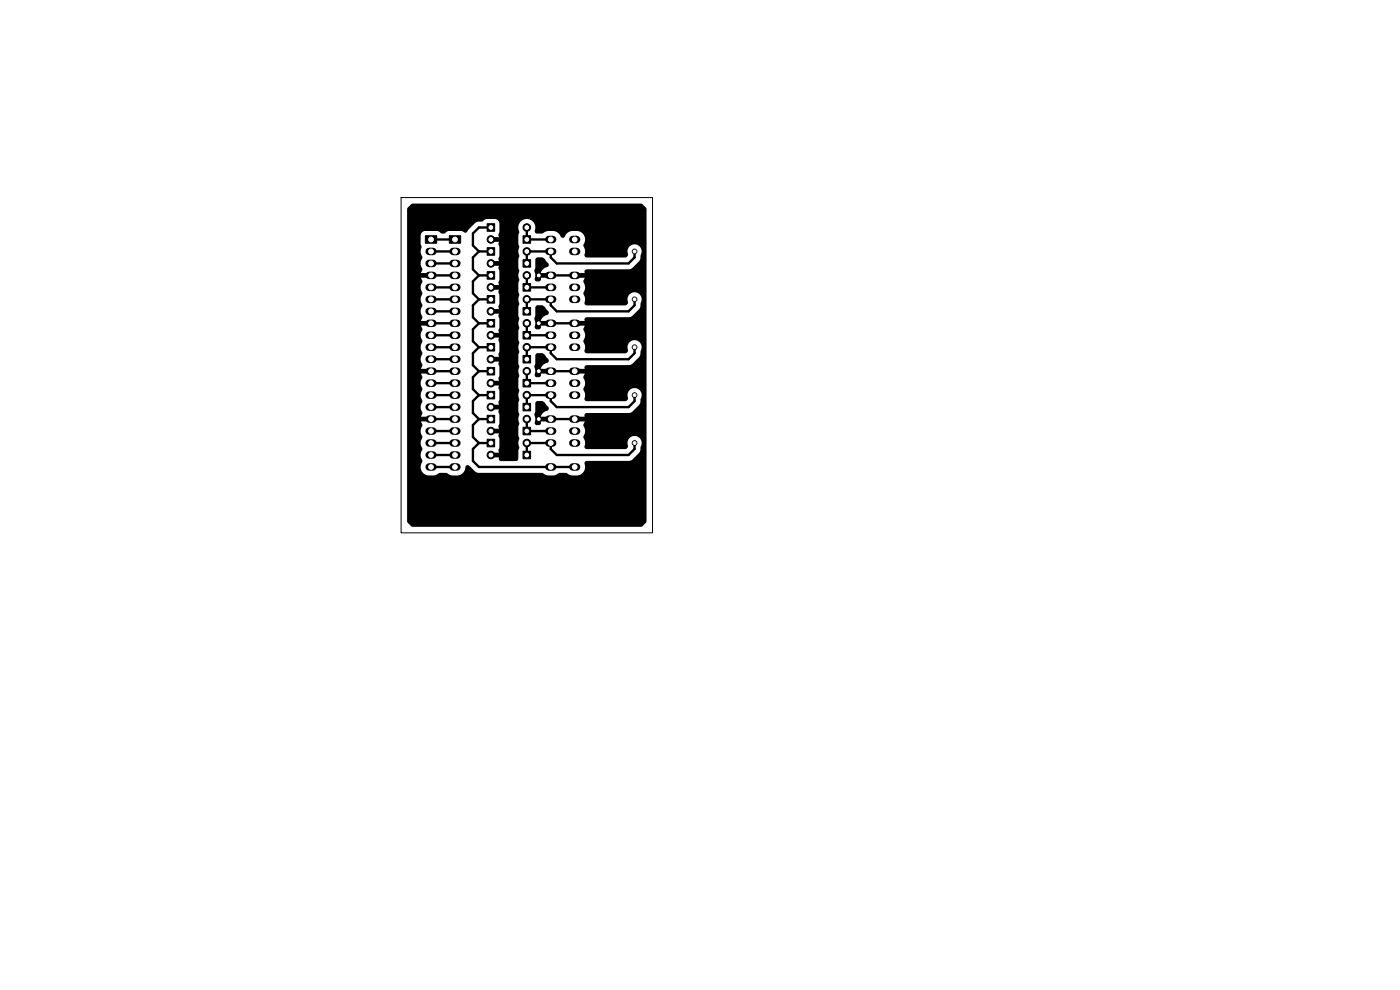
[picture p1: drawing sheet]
<svg xmlns="http://www.w3.org/2000/svg" width="297mm" height="210mm" viewBox="0 0 297 210" stroke-linecap="round" stroke-linejoin="round" font-family="sans-serif">
<path d="M85.1 41.9h53.3v71.1h-53.3z" fill="none" stroke="#000" stroke-width=".21"/>
<g fill="#000" stroke="#000" stroke-width=".21">
<path d="M90.2 50h2.4v1.6h-2.4zM95.3 50h2.4v1.6h-2.4zM103.3 47.5h1.6v1.6h-1.6zM103.3 52.5h1.6v1.6h-1.6zM103.3 57.6h1.6v1.6h-1.6zM111 55.1h1.6v1.6h-1.6zM111 50h1.6v1.6h-1.6zM103.3 77.9h1.6v1.6h-1.6zM103.3 62.7h1.6v1.6h-1.6zM103.3 72.9h1.6v1.6h-1.6zM103.3 67.8h1.6v1.6h-1.6zM111 70.3h1.6v1.6h-1.6z"/>
<path d="M111 65.2h1.6v1.6h-1.6zM111 60.2h1.6v1.6h-1.6zM111 75.4h1.6v1.6h-1.6zM103.3 83h1.6v1.6h-1.6zM103.3 93.2h1.6v1.6h-1.6zM103.3 88.1h1.6v1.6h-1.6zM111 90.6h1.6v1.6h-1.6zM111 95.7h1.6v1.6h-1.6zM111 80.5h1.6v1.6h-1.6zM111 85.6h1.6v1.6h-1.6z"/>
<circle cx="91.4" cy="55.9" r=".5"/>
<circle cx="91.4" cy="50.8" r=".5"/>
<circle cx="91.4" cy="58.4" r=".5"/>
<circle cx="91.4" cy="53.3" r=".5"/>
<circle cx="96.5" cy="55.9" r=".5"/>
<circle cx="96.5" cy="53.3" r=".5"/>
<circle cx="96.5" cy="58.4" r=".5"/>
<circle cx="96.5" cy="50.8" r=".5"/>
<circle cx="104.1" cy="55.9" r=".8"/>
<circle cx="104.1" cy="50.8" r=".8"/>
<circle cx="104.1" cy="53.3" r=".4"/>
<circle cx="104.1" cy="48.3" r=".4"/>
<circle cx="104.1" cy="58.4" r=".4"/>
<circle cx="104.1" cy="50.8" r=".4"/>
<circle cx="104.1" cy="55.9" r=".4"/>
<circle cx="111.8" cy="48.3" r=".8"/>
<circle cx="111.8" cy="53.3" r=".8"/>
<circle cx="111.8" cy="58.4" r=".8"/>
<circle cx="111.8" cy="55.9" r=".4"/>
<circle cx="111.8" cy="48.3" r=".4"/>
<circle cx="111.8" cy="53.3" r=".4"/>
<circle cx="111.8" cy="50.8" r=".4"/>
<circle cx="111.8" cy="58.4" r=".4"/>
<circle cx="114.3" cy="58.4" r=".5"/>
<circle cx="116.8" cy="50.8" r=".5"/>
<circle cx="116.8" cy="58.4" r=".5"/>
<circle cx="116.8" cy="53.3" r=".5"/>
<circle cx="121.9" cy="53.3" r=".5"/>
<circle cx="121.9" cy="50.8" r=".5"/>
<circle cx="121.9" cy="58.4" r=".5"/>
<circle cx="134.6" cy="53.3" r=".5"/>
<circle cx="91.4" cy="68.6" r=".5"/>
<circle cx="91.4" cy="63.5" r=".5"/>
<circle cx="91.4" cy="71.1" r=".5"/>
<circle cx="91.4" cy="76.2" r=".5"/>
<circle cx="91.4" cy="78.7" r=".5"/>
<circle cx="91.4" cy="66" r=".5"/>
<circle cx="91.4" cy="73.7" r=".5"/>
<circle cx="91.4" cy="61" r=".5"/>
<circle cx="96.5" cy="63.5" r=".5"/>
<circle cx="96.5" cy="73.7" r=".5"/>
<circle cx="96.5" cy="68.6" r=".5"/>
<circle cx="96.5" cy="71.1" r=".5"/>
<circle cx="96.5" cy="66" r=".5"/>
<circle cx="96.5" cy="78.7" r=".5"/>
<circle cx="96.5" cy="76.2" r=".5"/>
<circle cx="96.5" cy="61" r=".5"/>
<circle cx="104.1" cy="66" r=".8"/>
<circle cx="104.1" cy="61" r=".8"/>
<circle cx="104.1" cy="76.2" r=".8"/>
<circle cx="104.1" cy="71.1" r=".8"/>
<circle cx="104.1" cy="68.6" r=".4"/>
<circle cx="104.1" cy="71.1" r=".4"/>
<circle cx="104.1" cy="78.7" r=".4"/>
<circle cx="104.1" cy="63.5" r=".4"/>
<circle cx="104.1" cy="73.7" r=".4"/>
<circle cx="104.1" cy="66" r=".4"/>
<circle cx="104.1" cy="76.2" r=".4"/>
<circle cx="104.1" cy="61" r=".4"/>
<circle cx="111.8" cy="63.5" r=".8"/>
<circle cx="111.8" cy="78.7" r=".8"/>
<circle cx="111.8" cy="73.7" r=".8"/>
<circle cx="111.8" cy="68.6" r=".8"/>
<circle cx="111.8" cy="61" r=".4"/>
<circle cx="111.8" cy="73.7" r=".4"/>
<circle cx="111.8" cy="71.1" r=".4"/>
<circle cx="111.8" cy="66" r=".4"/>
<circle cx="111.8" cy="78.7" r=".4"/>
<circle cx="111.8" cy="76.2" r=".4"/>
<circle cx="111.8" cy="63.5" r=".4"/>
<circle cx="111.8" cy="68.6" r=".4"/>
<circle cx="114.3" cy="68.6" r=".5"/>
<circle cx="114.3" cy="78.7" r=".5"/>
<circle cx="116.8" cy="71.1" r=".5"/>
<circle cx="116.8" cy="68.6" r=".5"/>
<circle cx="116.8" cy="78.7" r=".5"/>
<circle cx="116.8" cy="63.5" r=".5"/>
<circle cx="116.8" cy="73.7" r=".5"/>
<circle cx="116.8" cy="61" r=".5"/>
<circle cx="121.9" cy="68.6" r=".5"/>
<circle cx="121.9" cy="78.7" r=".5"/>
<circle cx="121.9" cy="71.1" r=".5"/>
<circle cx="121.9" cy="63.5" r=".5"/>
<circle cx="121.9" cy="61" r=".5"/>
<circle cx="121.9" cy="73.7" r=".5"/>
<circle cx="134.6" cy="63.5" r=".5"/>
<circle cx="134.6" cy="73.7" r=".5"/>
<circle cx="91.4" cy="83.8" r=".5"/>
<circle cx="91.4" cy="91.4" r=".5"/>
<circle cx="91.4" cy="88.9" r=".5"/>
<circle cx="91.4" cy="96.5" r=".5"/>
<circle cx="91.4" cy="81.3" r=".5"/>
<circle cx="91.4" cy="94" r=".5"/>
<circle cx="91.4" cy="99.1" r=".5"/>
<circle cx="91.4" cy="86.4" r=".5"/>
<circle cx="96.5" cy="83.8" r=".5"/>
<circle cx="96.5" cy="91.4" r=".5"/>
<circle cx="96.5" cy="88.9" r=".5"/>
<circle cx="96.5" cy="86.4" r=".5"/>
<circle cx="96.5" cy="94" r=".5"/>
<circle cx="96.5" cy="96.5" r=".5"/>
<circle cx="96.5" cy="81.3" r=".5"/>
<circle cx="96.5" cy="99.1" r=".5"/>
<circle cx="104.1" cy="96.5" r=".8"/>
<circle cx="104.1" cy="86.4" r=".8"/>
<circle cx="104.1" cy="81.3" r=".8"/>
<circle cx="104.1" cy="91.4" r=".8"/>
<circle cx="104.1" cy="83.8" r=".4"/>
<circle cx="104.1" cy="91.4" r=".4"/>
<circle cx="104.1" cy="81.3" r=".4"/>
<circle cx="104.1" cy="94" r=".4"/>
<circle cx="104.1" cy="88.9" r=".4"/>
<circle cx="104.1" cy="96.5" r=".4"/>
<circle cx="104.1" cy="86.4" r=".4"/>
<circle cx="111.8" cy="94" r=".8"/>
<circle cx="111.8" cy="83.8" r=".8"/>
<circle cx="111.8" cy="88.9" r=".8"/>
<circle cx="111.8" cy="91.4" r=".4"/>
<circle cx="111.8" cy="83.8" r=".4"/>
<circle cx="111.8" cy="88.9" r=".4"/>
<circle cx="111.8" cy="96.5" r=".4"/>
<circle cx="111.8" cy="94" r=".4"/>
<circle cx="111.8" cy="81.3" r=".4"/>
<circle cx="111.8" cy="86.4" r=".4"/>
<circle cx="114.3" cy="88.9" r=".5"/>
<circle cx="116.8" cy="99.1" r=".5"/>
<circle cx="116.8" cy="91.4" r=".5"/>
<circle cx="116.8" cy="83.8" r=".5"/>
<circle cx="116.8" cy="88.9" r=".5"/>
<circle cx="116.8" cy="81.3" r=".5"/>
<circle cx="116.8" cy="94" r=".5"/>
<circle cx="121.9" cy="83.8" r=".5"/>
<circle cx="121.9" cy="88.9" r=".5"/>
<circle cx="121.9" cy="91.4" r=".5"/>
<circle cx="121.9" cy="99.1" r=".5"/>
<circle cx="121.9" cy="94" r=".5"/>
<circle cx="121.9" cy="81.3" r=".5"/>
<circle cx="134.6" cy="83.8" r=".5"/>
<circle cx="134.6" cy="94" r=".5"/>
</g>
<g fill="none" stroke="#000" stroke-width="1.6">
<path d="M91 53.3h.8M91 55.9h.8M91 58.4h.8M96.1 53.3h.8M96.1 55.9h.8M96.1 58.4h.8M116.4 53.3h.8M116.4 58.4h.8M116.4 50.8h.8M121.5 53.3h.8M121.5 58.4h.8M121.5 50.8h.8"/>
<path d="M91 61h.8M91 63.5h.8M91 66h.8M91 68.6h.8M91 71.1h.8M91 73.7h.8M91 76.2h.8M91 78.7h.8M96.1 61h.8M96.1 63.5h.8M96.1 66h.8M96.1 68.6h.8"/>
<path d="M96.1 71.1h.8M96.1 73.7h.8M96.1 76.2h.8M96.1 78.7h.8M116.4 61h.8M116.4 63.5h.8M116.4 68.6h.8M116.4 71.1h.8M116.4 73.7h.8M116.4 78.7h.8M121.5 61h.8M121.5 63.5h.8"/>
<path d="M121.5 68.6h.8M121.5 71.1h.8M121.5 73.7h.8M121.5 78.7h.8M91 81.3h.8M91 83.8h.8M91 86.4h.8M91 88.9h.8M91 91.4h.8M91 94h.8M91 96.5h.8M91 99.1h.8"/>
<path d="M96.1 81.3h.8M96.1 83.8h.8M96.1 86.4h.8M96.1 88.9h.8M96.1 91.4h.8M96.1 94h.8M96.1 96.5h.8M96.1 99.1h.8M116.4 81.3h.8M116.4 83.8h.8M116.4 88.9h.8M116.4 91.4h.8"/>
<path d="M116.4 94h.8M116.4 99.1h.8M121.5 81.3h.8M121.5 83.8h.8M121.5 88.9h.8M121.5 91.4h.8M121.5 94h.8M121.5 99.1h.8"/>
</g>
<g fill="none" stroke="#000" stroke-width=".5">
<path d="M91.4 50.8h5.1M91.4 55.9h5.1M91.4 53.3h5.1M96.5 58.4h-7.6l-1.3 1.3v7.6l1.3 1.3M101.6 58.4h2.5M101.6 53.3l-1.3 1.3v2.6l1.3 1.2M101.6 58.4l-1.3 1.3v2.5l1.3 1.3M101.6 53.3h2.5M104.1 50.8h2.6l1.2 1.3v2.5l-1.2 1.3M104.1 55.9h2.6M104.1 48.3h-2.5l-1.3 1.2v2.6l1.3 1.2M106.7 55.9l1.2 1.3v2.5l-1.2 1.3"/>
<path d="M111.8 58.4v2.6h5M111.8 48.3v2.5h5M114.3 58.4h7.6M134.6 53.3v1.3l-1.3 1.3h-15.2l-1.3-1.3v-1.3h-5v2.6M88.9 68.6h7.6M88.9 78.7l-1.3 1.3v7.6l1.3 1.3h7.6M88.9 68.6l-1.3 1.3v7.6l1.3 1.2M88.9 78.7h7.6M91.4 61h5.1M91.4 76.2h5.1M91.4 66h5.1M91.4 71.1h5.1"/>
<path d="M91.4 63.5h5.1M91.4 73.7h5.1M101.6 68.6h2.5M101.6 78.7h2.5M101.6 63.5l-1.3 1.3v2.5l1.3 1.3M101.6 68.6l-1.3 1.3v2.5l1.3 1.3M101.6 73.7l-1.3 1.2v2.6l1.3 1.2M101.6 78.7l-1.3 1.3v2.6l1.3 1.2M101.6 63.5h2.5M101.6 73.7h2.5M104.1 61h2.6M104.1 76.2h2.6"/>
<path d="M104.1 66h2.6M104.1 71.1h2.6M106.7 61l1.2 1.2v2.6l-1.2 1.2M106.7 66l1.2 1.3v2.6l-1.2 1.2M106.7 71.1l1.2 1.3v2.5l-1.2 1.3M106.7 76.2l1.2 1.3v2.5l-1.2 1.3M111.8 78.7v2.6h5M111.8 68.6v2.5h5M114.3 68.6h7.6M114.3 78.7h7.6M134.6 73.7v1.2l-1.3 1.3h-15.2l-1.3-1.3v-1.2h-5v2.5M134.6 63.5v1.3l-1.3 1.2h-15.2l-1.3-1.2v-1.3h-5v2.5"/>
<path d="M91.4 86.4h5.1M91.4 96.5h5.1M91.4 81.3h5.1M91.4 91.4h5.1M91.4 99.1h5.1M91.4 94h5.1M91.4 83.8h5.1M101.6 88.9h2.5M101.6 94l-1.3 1.3v2.5l1.3 1.3h20.3M101.6 83.8l-1.3 1.3v2.5l1.3 1.3M101.6 88.9l-1.3 1.3v2.5l1.3 1.3M101.6 94h2.5"/>
<path d="M101.6 83.8h2.5M104.1 86.4h2.6M104.1 81.3h2.6M104.1 91.4h2.6M106.7 81.3l1.2 1.3v2.5l-1.2 1.3M106.7 86.4l1.2 1.2v2.6l-1.2 1.2M106.7 91.4l1.2 1.3v2.6l-1.2 1.2h-2.6M111.8 88.9v2.5h5M114.3 88.9h7.6M134.6 83.8v1.3l-1.3 1.3h-15.2l-1.3-1.3v-1.3h-5v2.6M134.6 94v1.3l-1.3 1.2h-15.2l-1.3-1.2v-1.3h-5v2.5"/>
</g>
<path d="M113.7 54.7l1.4-.1 .5 .3 .7 .9a.63 .63 0 0 1 0 .7 .63 .63 0 0 1-.7 .3l-.5 .4-.4 .7h2.1a.5 .5 0 0 0-.5 .5 .5 .5 0 0 0 .5 .5h-2.1a.52 .52 0 0 1-.4 .8h-.4a.61 .61 0 0 1-.5-.4 .61 .61 0 0 1 .1-.6v-.5a1.34 1.34 0 0 1 .1-1.5v-1.6zM86.5 44l.7-.7 .4-.1h48.4l.3 .1 .8 .8 .1 66.5-.2 .3-.7 .7-.3 .2h-48.4l-.4-.2-.7-.7-.1-.3v-60.7h2.8v1.8l.2 .9a1.8 1.8 0 0 0 .1 1.8v.5a1.81 1.81 0 0 0 0 2l.1 .4-.3 .6h2.1l-.2 .1a.5 .5 0 0 0-.3 .5 .5 .5 0 0 0 .5 .4h-2.1l.3 .6-.1 .5a1.81 1.81 0 0 0 0 2v.5a1.81 1.81 0 0 0 0 2v.5a1.81 1.81 0 0 0 0 2.1l.1 .3-.3 .7h2.1h-.2a.5 .5 0 0 0-.3 .5 .5 .5 0 0 0 .5 .5h-2.1l.3 .6-.1 .4a1.81 1.81 0 0 0 0 2v.6a1.81 1.81 0 0 0 0 2v.5a1.81 1.81 0 0 0 0 2l.1 .4-.3 .6h2.1l-.2 .1a.5 .5 0 0 0-.3 .5 .5 .5 0 0 0 .5 .4h-2.1l.3 .7-.1 .4a1.81 1.81 0 0 0 0 2v.5a1.81 1.81 0 0 0 0 2v.6a1.81 1.81 0 0 0 0 2l.1 .4-.3 .6h2.1h-.2a.5 .5 0 0 0-.3 .6 .5 .5 0 0 0 .5 .4h-2.1l.3 .6-.1 .4a1.81 1.81 0 0 0 0 2.1v.5a1.81 1.81 0 0 0 0 2v.5a1.81 1.81 0 0 0 0 2v.5a1.81 1.81 0 0 0 1.4 2.9l1.3-.1 1.1-.5h1.5l1 .5h1.4a1.98 1.98 0 0 0 1.6-1.9l.3-.2h.3l1.4 1.3 .7 .3h13.4l1.4 .6 1.3-.1 1.1-.5h1.3l1.2 .5 1.2 .1a1.9 1.9 0 0 0 1.6-2.7l.1-.3 .4-.1 9.1-.1 .6-.2 1.4-1.4 .2-.6 .1-.5a1.57 1.57 0 0 0 0-1.8 1.57 1.57 0 0 0-1.6-.7 1.51 1.51 0 0 0-1.1 2v.1a.67 .67 0 0 1-.6 .7l-8.3-.1a.75 .75 0 0 1-.2-1.1l-.1-.7a1.27 1.27 0 0 1 .1-1.6v-.7l-.4-.9 .3-.8h-2a.5 .5 0 0 0 .4-.5 .5 .5 0 0 0-.4-.5l2-.1a.5 .5 0 0 1 .5-.7h9.1l.6-.3 1.4-1.4 .2-.5 .1-.8a1.51 1.51 0 0 0-1.2-2.3 1.51 1.51 0 0 0-1.5 2v.1a.67 .67 0 0 1-.6 .7h-8.3a.75 .75 0 0 1-.2-1.2l-.1-.6a1.27 1.27 0 0 1 .1-1.7v-.7l-.4-.9 .3-.8h-2a.5 .5 0 0 0 .4-.5 .5 .5 0 0 0-.4-.5h2a.5 .5 0 0 1 .5-.7l9.1-.1 .6-.2 1.4-1.5 .2-.5 .1-.8a1.51 1.51 0 0 0-1.2-2.2 1.51 1.51 0 0 0-1.5 2v.1a.67 .67 0 0 1-.6 .6h-8.3a.75 .75 0 0 1-.2-1.1l-.1-.7a1.27 1.27 0 0 1 .1-1.6v-.7l-.4-.9 .3-.8h-2a.5 .5 0 0 0 .4-.5 .5 .5 0 0 0-.4-.5l2-.1a.5 .5 0 0 1 .5-.7h9.1l.6-.3 1.4-1.4 .2-.5 .1-.9a1.51 1.51 0 0 0-1.2-2.2 1.51 1.51 0 0 0-1.5 2v.1a.67 .67 0 0 1-.6 .7h-8.3a.75 .75 0 0 1-.2-1.2l-.1-.6a1.27 1.27 0 0 1 .1-1.7v-.7l-.4-.9 .3-.8h-2a.5 .5 0 0 0 .4-.5 .5 .5 0 0 0-.4-.5l2-.1a.5 .5 0 0 1 .5-.7h9.1l.6-.3 1.4-1.4 .2-.5 .1-.8a1.51 1.51 0 0 0-1.2-2.3 1.51 1.51 0 0 0-1.5 2v.2a.67 .67 0 0 1-.6 .6h-8.3a.75 .75 0 0 1-.2-1.1l-.1-.7a1.27 1.27 0 0 1 .1-1.6 1.81 1.81 0 0 0-1.7-2.2h-1a2.1 2.1 0 0 0-1.7 1.4 .72 .72 0 0 1-1-.7 1.79 1.79 0 0 0-1.3-.7h-1.3l-1.1 .5h-1.2a.65 .65 0 0 1-.3-1 1.82 1.82 0 0 0-2.1-2 1.82 1.82 0 0 0-1.2 2.7l-.2 .7v1.9a1.16 1.16 0 0 1 0 1.3v.5a1.37 1.37 0 0 1 0 1.4v2.1a.98 .98 0 0 1 0 1.1v.5a1.37 1.37 0 0 1 0 1.4v1.8a1.16 1.16 0 0 1 0 1.3v.6a1.37 1.37 0 0 1 0 1.4v2a.98 .98 0 0 1 0 1.1v.5a1.37 1.37 0 0 1 0 1.5v1.8a1.16 1.16 0 0 1 0 1.3v.5a1.37 1.37 0 0 1 0 1.4v2.1a.98 .98 0 0 1 0 1.1v.5a1.37 1.37 0 0 1 0 1.4v1.9a1.16 1.16 0 0 1 0 1.3v.5a1.37 1.37 0 0 1 0 1.4v2a.98 .98 0 0 1 0 1.1v.6a1.37 1.37 0 0 1 0 1.4v1.8a1.16 1.16 0 0 1 0 1.3v.5a1.37 1.37 0 0 1 0 1.5v1.6l-.3 .5h-3.5a.53 .53 0 0 1-.3-.8h-1.9l-.3-.3v-.2a.4 .4 0 0 0 .6 .4 .4 .4 0 0 0 .1-.7 .4 .4 0 0 0-.6 .2l-.2 .1 .5-.5h1.8l-.2-.4 .2-.8v-1.7a1.14 1.14 0 0 1 0-1.2h-1.9l-.3-.3v-.2a.4 .4 0 0 0 .6 .4 .4 .4 0 0 0 .1-.6 .4 .4 0 0 0-.6 .1l-.2 .1 .5-.5h1.8l-.2-.4 .2-.7v-1.8a1.14 1.14 0 0 1 0-1.1l-1.9-.1-.3-.2v-.3a.4 .4 0 0 0 .6 .4 .4 .4 0 0 0 .1-.6 .4 .4 0 0 0-.6 .1l-.2 .1 .5-.4h1.8l-.2-.5 .2-.7v-1.7a1.14 1.14 0 0 1 0-1.2h-1.9l-.3-.3v-.3a.4 .4 0 0 0 .6 .5 .4 .4 0 0 0 .1-.7 .4 .4 0 0 0-.6 .1l-.2 .1 .5-.4h1.8l-.2-.4 .2-.8v-1.7a1.14 1.14 0 0 1 0-1.2h-1.9l-.3-.3v-.3a.4 .4 0 0 0 .6 .5 .4 .4 0 0 0 .1-.7 .4 .4 0 0 0-.6 .1l-.2 .1 .5-.4h1.8l-.2-.4 .2-.8v-1.7a1.14 1.14 0 0 1 0-1.2h-1.9l-.3-.3v-.2a.4 .4 0 0 0 .6 .4 .4 .4 0 0 0 .1-.7 .4 .4 0 0 0-.6 .2l-.2 .1 .5-.5h1.8l-.2-.4 .2-.8v-1.7a1.14 1.14 0 0 1 0-1.2h-1.9l-.3-.3v-.2a.4 .4 0 0 0 .6 .4 .4 .4 0 0 0 .1-.6 .4 .4 0 0 0-.6 .1l-.2 .1 .5-.5h1.8l-.2-.4 .2-.7v-1.8a1.14 1.14 0 0 1 0-1.1l-1.9-.1-.3-.2v-.3a.4 .4 0 0 0 .6 .4 .4 .4 0 0 0 .1-.6 .4 .4 0 0 0-.6 .1l-.2 .1 .5-.4h1.8l-.2-.5 .2-.7v-1.7a1.14 1.14 0 0 1 0-1.2h-1.9l-.3-.3v-.3a.4 .4 0 0 0 .6 .5 .4 .4 0 0 0 .1-.7 .4 .4 0 0 0-.6 .1l-.2 .1 .5-.4h1.8l-.2-.4 .2-.8v-1.7a1.14 1.14 0 0 1 0-1.2h-1.9l-.3-.3v-.3a.4 .4 0 0 0 .6 .5 .4 .4 0 0 0 .1-.7 .4 .4 0 0 0-.6 .1l-.2 .1 .5-.4h1.8l-.2-.4 .2-.8v-1.8l-.1-.4-.5-.4h-2.1l-.9 .5-1.2 .1-1.8 1.8a.64 .64 0 0 1-.6 .5 .64 .64 0 0 1-.6-.3l-2.8-.1-.5 .2a.94 .94 0 0 1-1.4 .2l-.6-.4h-2.7a1 1 0 0 0-.9 .9h-2.8v-5.5zM113.7 75l1.4-.1 .5 .4 .7 .8a.63 .63 0 0 1 0 .8 .63 .63 0 0 1-.7 .2l-.5 .5-.4 .6h2.1a.5 .5 0 0 0-.5 .5 .5 .5 0 0 0 .5 .5h-2.1a.52 .52 0 0 1-.4 .8h-.4a.61 .61 0 0 1-.5-.4 .61 .61 0 0 1 .1-.6v-.5a1.34 1.34 0 0 1 .1-1.4v-1.7zM113.7 64.9l1.4-.1 .5 .3 .7 .9a.63 .63 0 0 1 0 .7 .63 .63 0 0 1-.7 .3l-.5 .4-.4 .7h2.1a.5 .5 0 0 0-.5 .5 .5 .5 0 0 0 .5 .5h-2.1a.52 .52 0 0 1-.4 .8h-.4a.61 .61 0 0 1-.5-.4 .61 .61 0 0 1 .1-.7v-.5a1.34 1.34 0 0 1 .1-1.4v-1.7zM113.7 85.2l1.4-.1 .5 .3 .7 .9a.63 .63 0 0 1 0 .7 .63 .63 0 0 1-.7 .3l-.5 .4-.4 .7h2.1a.5 .5 0 0 0-.5 .5 .5 .5 0 0 0 .5 .5h-2.1a.52 .52 0 0 1-.4 .8h-.4a.61 .61 0 0 1-.5-.4 .61 .61 0 0 1 .1-.6v-.6a1.34 1.34 0 0 1 .1-1.4v-1.6z" fill="#000"/>
<g fill="#fff" stroke="#fff" stroke-width=".21">
<circle cx="114.3" cy="78.7" r=".3"/>
<circle cx="114.3" cy="88.9" r=".3"/>
<circle cx="114.3" cy="68.6" r=".3"/>
<circle cx="114.3" cy="58.4" r=".3"/>
<circle cx="134.6" cy="63.5" r=".3"/>
<circle cx="134.6" cy="94" r=".3"/>
<circle cx="134.6" cy="73.7" r=".3"/>
<circle cx="134.6" cy="53.3" r=".3"/>
<circle cx="134.6" cy="83.8" r=".3"/>
<circle cx="111.8" cy="71.1" r=".4"/>
<circle cx="104.1" cy="71.1" r=".4"/>
<circle cx="111.8" cy="91.4" r=".4"/>
<circle cx="104.1" cy="91.4" r=".4"/>
<circle cx="111.8" cy="66" r=".4"/>
<circle cx="104.1" cy="66" r=".4"/>
<circle cx="104.1" cy="83.8" r=".4"/>
<circle cx="111.8" cy="83.8" r=".4"/>
<circle cx="104.1" cy="78.7" r=".4"/>
<circle cx="111.8" cy="78.7" r=".4"/>
<circle cx="96.5" cy="50.8" r=".5"/>
<circle cx="96.5" cy="53.3" r=".5"/>
<circle cx="96.5" cy="55.9" r=".5"/>
<circle cx="96.5" cy="58.4" r=".5"/>
<circle cx="96.5" cy="61" r=".5"/>
<circle cx="96.5" cy="63.5" r=".5"/>
<circle cx="96.5" cy="66" r=".5"/>
<circle cx="96.5" cy="68.6" r=".5"/>
<circle cx="96.5" cy="71.1" r=".5"/>
<circle cx="96.5" cy="73.7" r=".5"/>
<circle cx="96.5" cy="76.2" r=".5"/>
<circle cx="96.5" cy="78.7" r=".5"/>
<circle cx="96.5" cy="81.3" r=".5"/>
<circle cx="96.5" cy="83.8" r=".5"/>
<circle cx="96.5" cy="86.4" r=".5"/>
<circle cx="96.5" cy="88.9" r=".5"/>
<circle cx="96.5" cy="91.4" r=".5"/>
<circle cx="96.5" cy="94" r=".5"/>
<circle cx="96.5" cy="96.5" r=".5"/>
<circle cx="96.5" cy="99.1" r=".5"/>
<circle cx="121.9" cy="99.1" r=".5"/>
<circle cx="121.9" cy="94" r=".5"/>
<circle cx="121.9" cy="91.4" r=".5"/>
<circle cx="121.9" cy="88.9" r=".5"/>
<circle cx="121.9" cy="83.8" r=".5"/>
<circle cx="121.9" cy="81.3" r=".5"/>
<circle cx="121.9" cy="78.7" r=".5"/>
<circle cx="121.9" cy="73.7" r=".5"/>
<circle cx="121.9" cy="71.1" r=".5"/>
<circle cx="121.9" cy="68.6" r=".5"/>
<circle cx="121.9" cy="63.5" r=".5"/>
<circle cx="121.9" cy="61" r=".5"/>
<circle cx="121.9" cy="58.4" r=".5"/>
<circle cx="121.9" cy="53.3" r=".5"/>
<circle cx="121.9" cy="50.8" r=".5"/>
<circle cx="104.1" cy="63.5" r=".4"/>
<circle cx="111.8" cy="63.5" r=".4"/>
<circle cx="111.8" cy="96.5" r=".4"/>
<circle cx="104.1" cy="96.5" r=".4"/>
<circle cx="104.1" cy="73.7" r=".4"/>
<circle cx="111.8" cy="73.7" r=".4"/>
<circle cx="111.8" cy="81.3" r=".4"/>
<circle cx="104.1" cy="81.3" r=".4"/>
<circle cx="104.1" cy="68.6" r=".4"/>
<circle cx="111.8" cy="68.6" r=".4"/>
<circle cx="104.1" cy="48.3" r=".4"/>
<circle cx="111.8" cy="48.3" r=".4"/>
<circle cx="104.1" cy="94" r=".4"/>
<circle cx="111.8" cy="94" r=".4"/>
<circle cx="91.4" cy="50.8" r=".5"/>
<circle cx="91.4" cy="53.3" r=".5"/>
<circle cx="91.4" cy="55.9" r=".5"/>
<circle cx="91.4" cy="58.4" r=".5"/>
<circle cx="91.4" cy="61" r=".5"/>
<circle cx="91.4" cy="63.5" r=".5"/>
<circle cx="91.4" cy="66" r=".5"/>
<circle cx="91.4" cy="68.6" r=".5"/>
<circle cx="91.4" cy="71.1" r=".5"/>
<circle cx="91.4" cy="73.7" r=".5"/>
<circle cx="91.4" cy="76.2" r=".5"/>
<circle cx="91.4" cy="78.7" r=".5"/>
<circle cx="91.4" cy="81.3" r=".5"/>
<circle cx="91.4" cy="83.8" r=".5"/>
<circle cx="91.4" cy="86.4" r=".5"/>
<circle cx="91.4" cy="88.9" r=".5"/>
<circle cx="91.4" cy="91.4" r=".5"/>
<circle cx="91.4" cy="94" r=".5"/>
<circle cx="91.4" cy="96.5" r=".5"/>
<circle cx="91.4" cy="99.1" r=".5"/>
<circle cx="116.8" cy="99.1" r=".5"/>
<circle cx="116.8" cy="94" r=".5"/>
<circle cx="116.8" cy="91.4" r=".5"/>
<circle cx="116.8" cy="88.9" r=".5"/>
<circle cx="116.8" cy="83.8" r=".5"/>
<circle cx="116.8" cy="81.3" r=".5"/>
<circle cx="116.8" cy="78.7" r=".5"/>
<circle cx="116.8" cy="73.7" r=".5"/>
<circle cx="116.8" cy="71.1" r=".5"/>
<circle cx="116.8" cy="68.6" r=".5"/>
<circle cx="116.8" cy="63.5" r=".5"/>
<circle cx="116.8" cy="61" r=".5"/>
<circle cx="116.8" cy="58.4" r=".5"/>
<circle cx="116.8" cy="53.3" r=".5"/>
<circle cx="116.8" cy="50.8" r=".5"/>
<circle cx="104.1" cy="53.3" r=".4"/>
<circle cx="111.8" cy="53.3" r=".4"/>
<circle cx="111.8" cy="61" r=".4"/>
<circle cx="104.1" cy="61" r=".4"/>
<circle cx="111.8" cy="55.9" r=".4"/>
<circle cx="104.1" cy="55.9" r=".4"/>
<circle cx="111.8" cy="76.2" r=".4"/>
<circle cx="104.1" cy="76.2" r=".4"/>
<circle cx="104.1" cy="88.9" r=".4"/>
<circle cx="111.8" cy="88.9" r=".4"/>
<circle cx="104.1" cy="58.4" r=".4"/>
<circle cx="111.8" cy="58.4" r=".4"/>
<circle cx="111.8" cy="86.4" r=".4"/>
<circle cx="104.1" cy="86.4" r=".4"/>
<circle cx="111.8" cy="50.8" r=".4"/>
<circle cx="104.1" cy="50.8" r=".4"/>
</g>
</svg>
